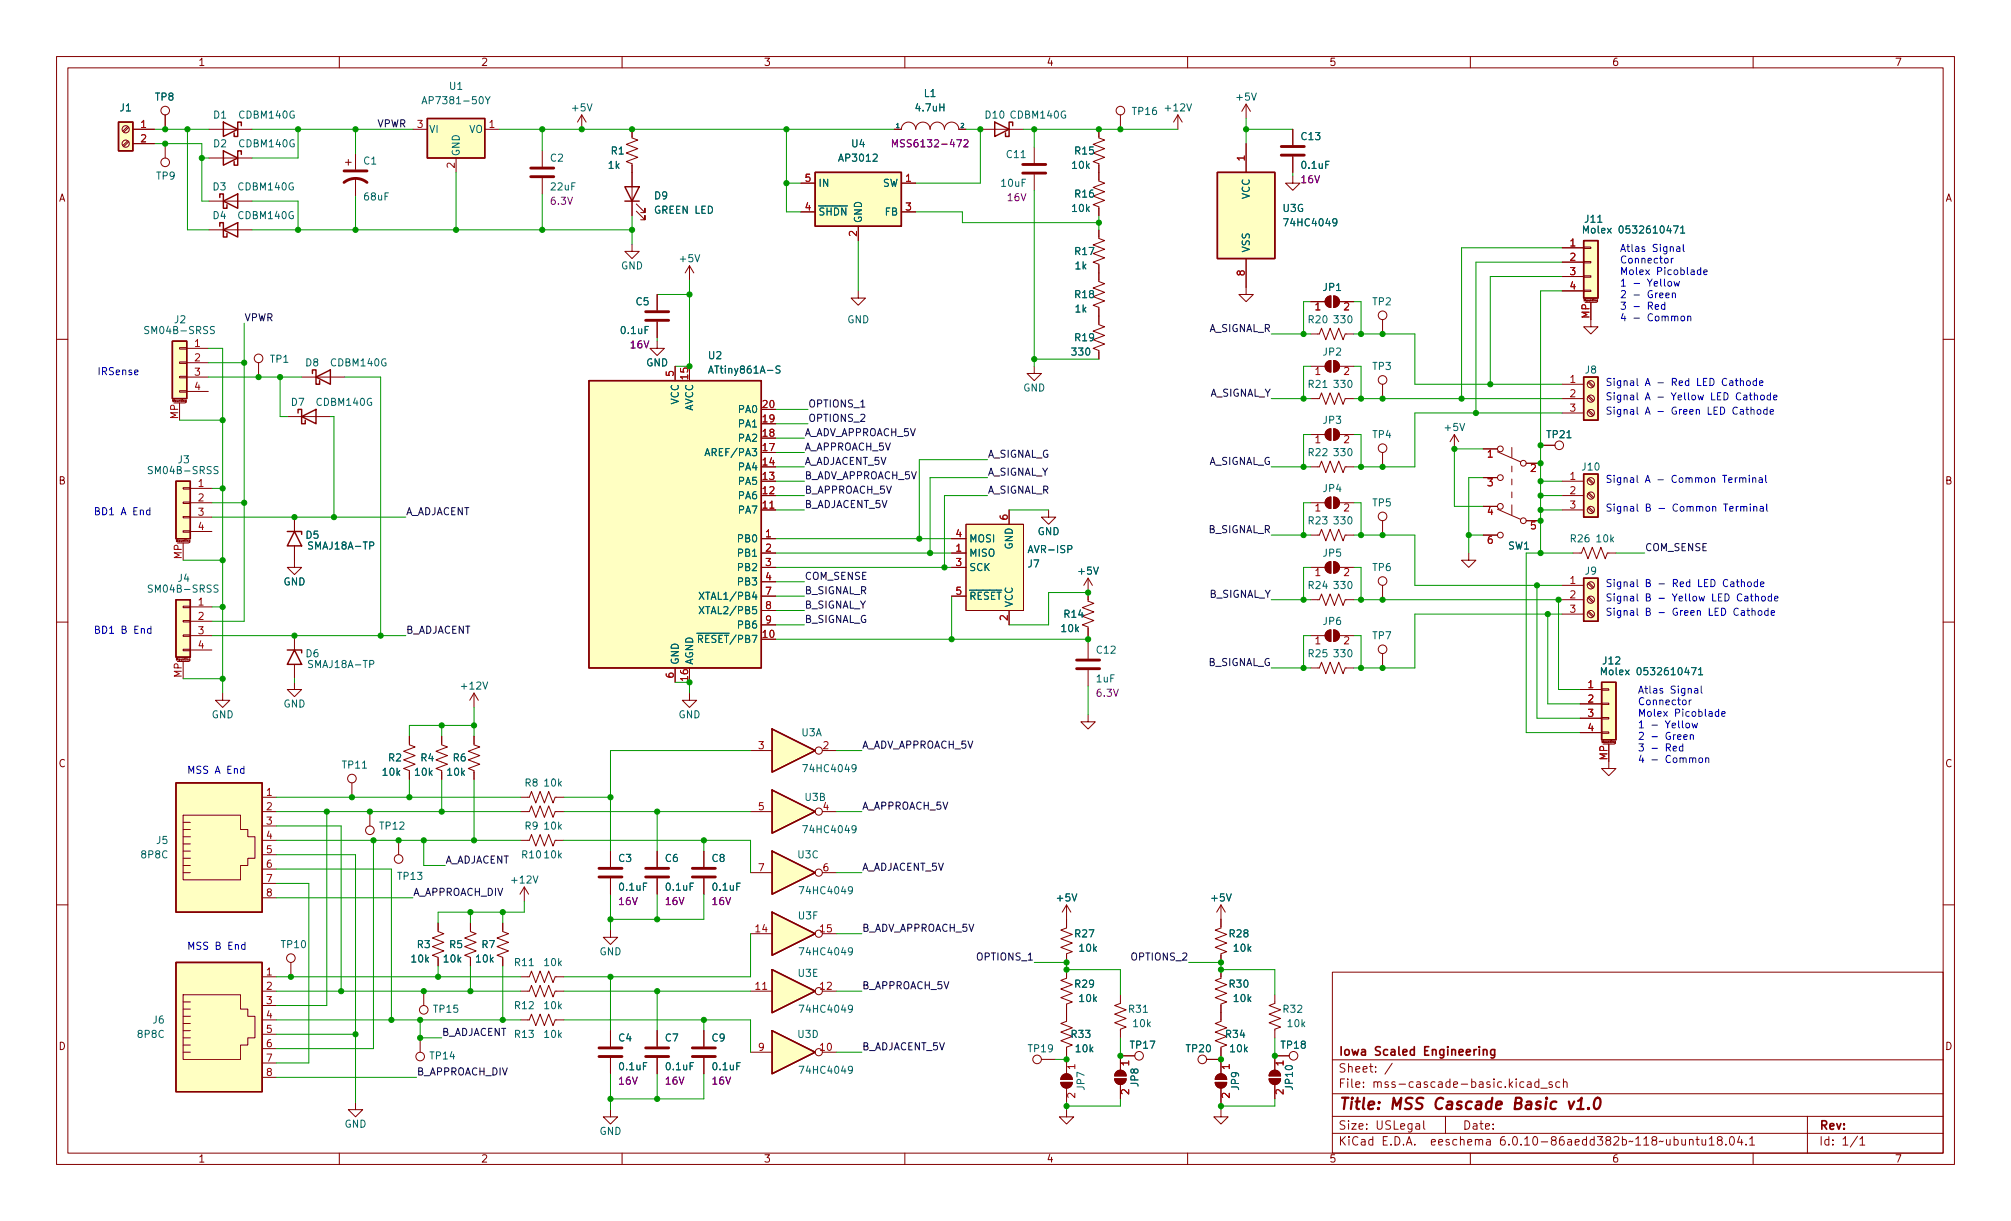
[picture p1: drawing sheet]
<svg xmlns="http://www.w3.org/2000/svg" width="356mm" height="216mm" viewBox="0 0 356 216" stroke-linecap="round" stroke-linejoin="round" font-family="sans-serif">
<defs><g id="words">
<text font-size="2.8" fill="#840000" x="236.6" y="196.2">Title: MSS Cascade Basic v1.0</text>
<g font-size="2.1" fill="#840000">
<text x="236.6" y="189.7">Sheet: /</text>
<text x="236.6" y="186.7">Iowa Scaled Engineering</text>
<text x="236.6" y="192.4">File: mss-cascade-basic.kicad_sch</text>
<text x="236.6" y="202.5">KiCad E.D.A. eeschema 6.0.10-86aedd382b~118~ubuntu18.04.1</text>
<text x="236.6" y="199.7">Size: USLegal</text>
<text x="258.6" y="199.7">Date:</text>
<text x="321.6" y="199.7">Rev:</text>
<text x="321.6" y="202.5">Id: 1/1</text>
</g>
<g font-size="1.8" fill="#840000">
<text x="35" y="11.6">1</text>
<text x="85" y="11.6">2</text>
<text x="135" y="11.6">3</text>
<text x="185" y="11.6">4</text>
<text x="235" y="11.6">5</text>
<text x="285" y="11.6">6</text>
<text x="335" y="11.6">7</text>
<text x="10.3" y="35.6">A</text>
<text x="343.9" y="35.6">A</text>
<text x="10.3" y="85.7">B</text>
<text x="343.9" y="85.7">B</text>
<text x="10.3" y="135.6">C</text>
<text x="343.9" y="135.6">C</text>
<text x="10.3" y="185.7">D</text>
<text x="343.9" y="185.7">D</text>
<text x="35" y="205.6">1</text>
<text x="85" y="205.6">2</text>
<text x="135" y="205.6">3</text>
<text x="185" y="205.6">4</text>
<text x="235" y="205.6">5</text>
<text x="285" y="205.6">6</text>
<text x="335" y="205.6">7</text>
</g>
<g font-size="1.8" fill="#006464">
<text x="27.5" y="17.8">TP8</text>
<text x="79.5" y="15.9">U1</text>
<text x="163.4" y="17.1">L1</text>
<text x="218.7" y="17.8">+5V</text>
<text x="21.2" y="19.7">J1</text>
<text x="37.8" y="21">D1</text>
<text x="42.4" y="21">CDBM140G</text>
<text x="75.6" y="18.4">AP7381-50Y</text>
<text x="75.8" y="23.5">VI</text>
<text x="82.9" y="23.5">VO</text>
<text x="101.3" y="19.7">+5V</text>
<text x="162.1" y="19.7">4.7uH</text>
<text x="174.3" y="21">D10</text>
<text x="178.8" y="21">CDBM140G</text>
<text x="200.3" y="20.3">TP16</text>
<text x="206.2" y="19.7">+12V</text>
<text x="37.8" y="26">D2</text>
<text x="42.4" y="26">CDBM140G</text>
<text x="64.3" y="29.1">C1</text>
<text x="81.3" y="27.7" transform="rotate(-90 81.3 27.7)">GND</text>
<text x="97.3" y="28.6">C2</text>
<text x="107.6" y="29.8">1k</text>
<text x="108.1" y="27.3">R1</text>
<text x="148.6" y="28.6">AP3012</text>
<text x="150.6" y="26">U4</text>
<text x="178.1" y="27.9">C11</text>
<text x="189.7" y="29.8">10k</text>
<text x="190.1" y="27.3">R15</text>
<text x="230.2" y="24.8">C13</text>
<text x="230.3" y="29.8">0.1uF</text>
<text x="27.7" y="31.8">TP9</text>
<text x="37.7" y="33.7">D3</text>
<text x="42.2" y="33.7">CDBM140G</text>
<text x="64.5" y="35.4">68uF</text>
<text x="97.5" y="33.7">22uF</text>
<text x="115.8" y="35.2">D9</text>
<text x="144.7" y="33">IN</text>
<text x="156" y="33">SW</text>
<text x="177.1" y="33">10uF</text>
<text x="190.1" y="34.9">R16</text>
<text x="221" y="35.2" transform="rotate(-90 221 35.2)">VCC</text>
<text x="37.7" y="38.7">D4</text>
<text x="42.2" y="38.7">CDBM140G</text>
<text x="115.8" y="37.8">GREEN LED</text>
<text x="144.7" y="38.1">~{SHDN}</text>
<text x="152.4" y="39.5" transform="rotate(-90 152.4 39.5)">GND</text>
<text x="156.5" y="38.1">FB</text>
<text x="189.7" y="37.5">10k</text>
<text x="226.9" y="37.5">U3G</text>
<text x="227.5" y="40">74HC4049</text>
<text x="280.3" y="39.4">J11</text>
<text x="281.3" y="41.3">Molex 0532610471</text>
<text x="109.8" y="47.6">GND</text>
<text x="120.3" y="46.4">+5V</text>
<text x="190.1" y="45.1">R17</text>
<text x="190.2" y="47.6">1k</text>
<text x="221" y="44.7" transform="rotate(-90 221 44.7)">VSS</text>
<text x="112.5" y="54">C5</text>
<text x="190.1" y="52.7">R18</text>
<text x="234" y="51.4">JP1</text>
<text x="242.8" y="54">TP2</text>
<text x="26.1" y="59.1">SM04B-SRSS</text>
<text x="30.9" y="57.2">J2</text>
<text x="109.9" y="59.1">0.1uF</text>
<text x="149.8" y="57.2">GND</text>
<text x="190.2" y="55.2">1k</text>
<text x="231.4" y="57.2">R20</text>
<text x="236" y="57.2">330</text>
<text x="47.8" y="64.1">TP1</text>
<text x="54.1" y="64.8">D8</text>
<text x="58.6" y="64.8">CDBM140G</text>
<text x="114.2" y="64.8">GND</text>
<text x="125.3" y="63.5">U2</text>
<text x="189.7" y="62.9">330</text>
<text x="190.1" y="60.3">R19</text>
<text x="234" y="62.9">JP2</text>
<text x="242.8" y="65.4">TP3</text>
<text x="51.5" y="71.8">D7</text>
<text x="56.1" y="71.8">CDBM140G</text>
<text x="120" y="71.6" transform="rotate(-90 120 71.6)">VCC</text>
<text x="125.9" y="66">ATtiny861A-S</text>
<text x="180.9" y="69.2">GND</text>
<text x="231.4" y="68.6">R21</text>
<text x="236" y="68.6">330</text>
<text x="280.3" y="66">J8</text>
<text x="122.6" y="72.8" transform="rotate(-90 122.6 72.8)">AVCC</text>
<text x="130.7" y="75.6">PA1</text>
<text x="130.7" y="73">PA0</text>
<text x="234" y="74.9">JP3</text>
<text x="242.8" y="77.5">TP4</text>
<text x="255.6" y="76.2">+5V</text>
<text x="273.6" y="77.5">TP21</text>
<text x="26.7" y="83.8">SM04B-SRSS</text>
<text x="31.5" y="81.9">J3</text>
<text x="125.4" y="80.6">AREF/PA3</text>
<text x="130.7" y="83.2">PA4</text>
<text x="130.7" y="78.1">PA2</text>
<text x="231.4" y="80.6">R22</text>
<text x="236" y="80.6">330</text>
<text x="279.8" y="83.2">J10</text>
<text x="130.7" y="88.3">PA6</text>
<text x="130.7" y="85.7">PA5</text>
<text x="234" y="87">JP4</text>
<text x="242.8" y="89.5">TP5</text>
<text x="54.1" y="95.2">D5</text>
<text x="130.7" y="95.9">PB0</text>
<text x="130.7" y="90.8">PA7</text>
<text x="171.3" y="95.9">MOSI</text>
<text x="183.5" y="94.6">GND</text>
<text x="231.4" y="92.7">R23</text>
<text x="236" y="92.7">330</text>
<text x="277.8" y="95.9">R26</text>
<text x="282.4" y="95.9">10k</text>
<text x="54.8" y="97.2">SMAJ18A-TP</text>
<text x="130.7" y="98.4">PB1</text>
<text x="130.7" y="101">PB2</text>
<text x="171.3" y="98.4">MISO</text>
<text x="171.3" y="101">SCK</text>
<text x="179.1" y="97.1" transform="rotate(-90 179.1 97.1)">GND</text>
<text x="181.8" y="100.3">J7</text>
<text x="182.2" y="97.8">AVR-ISP</text>
<text x="190.8" y="101.6">+5V</text>
<text x="234" y="98.4">JP5</text>
<text x="242.8" y="101">TP6</text>
<text x="266.7" y="97.2">SW1</text>
<text x="280.3" y="101.6">J9</text>
<text x="26.7" y="104.8">SM04B-SRSS</text>
<text x="31.5" y="102.9">J4</text>
<text x="50.1" y="103.5">GND</text>
<text x="124.6" y="106">XTAL1/PB4</text>
<text x="130.7" y="103.5">PB3</text>
<text x="171.3" y="106">~{RESET}</text>
<text x="179.1" y="107.4" transform="rotate(-90 179.1 107.4)">VCC</text>
<text x="231.4" y="104.1">R24</text>
<text x="236" y="104.1">330</text>
<text x="122.9" y="113.7">~{RESET}/PB7</text>
<text x="124.6" y="108.6">XTAL2/PB5</text>
<text x="130.7" y="111.1">PB6</text>
<text x="187.8" y="111.8">10k</text>
<text x="188.2" y="109.2">R14</text>
<text x="234" y="110.5">JP6</text>
<text x="242.8" y="113">TP7</text>
<text x="54.1" y="116.2">D6</text>
<text x="54.8" y="118.1">SMAJ18A-TP</text>
<text x="120" y="117.6" transform="rotate(-90 120 117.6)">GND</text>
<text x="122.6" y="117.6" transform="rotate(-90 122.6 117.6)">AGND</text>
<text x="194" y="115.6">C12</text>
<text x="231.4" y="116.2">R25</text>
<text x="236" y="116.2">330</text>
<text x="283.5" y="117.5">J12</text>
<text x="284.4" y="119.4">Molex 0532610471</text>
<text x="50.1" y="125.1">GND</text>
<text x="81.7" y="121.9">+12V</text>
<text x="193.9" y="120.6">1uF</text>
<text x="37.4" y="127">GND</text>
<text x="120" y="127">GND</text>
<text x="141.7" y="130.2">U3A</text>
<text x="60.6" y="135.9">TP11</text>
<text x="67.7" y="137.2">10k</text>
<text x="68.7" y="134.6">R2</text>
<text x="73.5" y="137.2">10k</text>
<text x="74.4" y="134.6">R4</text>
<text x="79.2" y="137.2">10k</text>
<text x="80.1" y="134.6">R6</text>
<text x="142.5" y="136.5">74HC4049</text>
<text x="92.8" y="139.1">R8</text>
<text x="96.3" y="139.1">10k</text>
<text x="142.4" y="141.6">U3B</text>
<text x="27.7" y="149.2">J5</text>
<text x="67.2" y="146.7">TP12</text>
<text x="92.8" y="146.7">R9</text>
<text x="96.3" y="146.7">10k</text>
<text x="142.5" y="147.3">74HC4049</text>
<text x="25.1" y="151.8">8P8C</text>
<text x="70.4" y="155.6">TP13</text>
<text x="92.4" y="151.8">R10</text>
<text x="96.3" y="151.8">10k</text>
<text x="109.4" y="152.4">C3</text>
<text x="117.7" y="152.4">C6</text>
<text x="125.9" y="152.4">C8</text>
<text x="141.1" y="151.8">U3C</text>
<text x="90.6" y="156.2">+12V</text>
<text x="109.6" y="157.5">0.1uF</text>
<text x="117.9" y="157.5">0.1uF</text>
<text x="126.1" y="157.5">0.1uF</text>
<text x="141.8" y="158.1">74HC4049</text>
<text x="187" y="159.4">+5V</text>
<text x="214.3" y="159.4">+5V</text>
<text x="49.8" y="167.6">TP10</text>
<text x="73.8" y="167.6">R3</text>
<text x="79.5" y="167.6">R5</text>
<text x="85.2" y="167.6">R7</text>
<text x="141.2" y="162.6">U3F</text>
<text x="190.1" y="165.7">R27</text>
<text x="217.5" y="165.7">R28</text>
<text x="72.8" y="170.2">10k</text>
<text x="78.5" y="170.2">10k</text>
<text x="84.2" y="170.2">10k</text>
<text x="91.1" y="170.8">R11</text>
<text x="96.3" y="170.8">10k</text>
<text x="106" y="168.9">GND</text>
<text x="141.2" y="172.7">U3E</text>
<text x="141.8" y="168.9">74HC4049</text>
<text x="190.9" y="168.3">10k</text>
<text x="218.2" y="168.3">10k</text>
<text x="76.8" y="179.1">TP15</text>
<text x="91.1" y="178.4">R12</text>
<text x="96.3" y="178.4">10k</text>
<text x="141.8" y="179.1">74HC4049</text>
<text x="190.1" y="174.6">R29</text>
<text x="190.9" y="177.2">10k</text>
<text x="199.7" y="179.1">R31</text>
<text x="217.5" y="174.6">R30</text>
<text x="218.2" y="177.2">10k</text>
<text x="227" y="179.1">R32</text>
<text x="24.4" y="183.5">8P8C</text>
<text x="27.1" y="181">J6</text>
<text x="91.1" y="183.5">R13</text>
<text x="96.3" y="183.5">10k</text>
<text x="109.4" y="184.1">C4</text>
<text x="117.7" y="184.1">C7</text>
<text x="125.9" y="184.1">C9</text>
<text x="141.1" y="183.5">U3D</text>
<text x="189.5" y="183.5">R33</text>
<text x="199.9" y="185.4">TP17</text>
<text x="200.5" y="181.6">10k</text>
<text x="216.8" y="183.5">R34</text>
<text x="226.6" y="185.4">TP18</text>
<text x="227.8" y="181.6">10k</text>
<text x="76.1" y="187.3">TP14</text>
<text x="109.6" y="189.2">0.1uF</text>
<text x="117.9" y="189.2">0.1uF</text>
<text x="126.1" y="189.2">0.1uF</text>
<text x="141.8" y="189.9">74HC4049</text>
<text x="181.9" y="186.1">TP19</text>
<text x="190.3" y="186.1">10k</text>
<text x="209.8" y="186.1">TP20</text>
<text x="217.6" y="186.1">10k</text>
<text x="191.8" y="192.7" transform="rotate(-90 191.8 192.7)">JP7</text>
<text x="201.3" y="192.1" transform="rotate(-90 201.3 192.1)">JP8</text>
<text x="219.1" y="192.7" transform="rotate(-90 219.1 192.7)">JP9</text>
<text x="228.6" y="192.6" transform="rotate(-90 228.6 192.6)">JP10</text>
<text x="60.9" y="199.4">GND</text>
<text x="106" y="200.7">GND</text>
</g>
<g font-size="1.8" fill="#a90000">
<text x="24.9" y="22.6">1</text>
<text x="73.8" y="22.6">3</text>
<text x="86.5" y="22.6">1</text>
<text x="24.9" y="25.1">2</text>
<text x="80.4" y="29.7" transform="rotate(-90 80.4 29.7)">2</text>
<text x="220.1" y="28.4" transform="rotate(-90 220.1 28.4)">1</text>
<text x="142.4" y="32.1">5</text>
<text x="160.2" y="32.1">1</text>
<text x="142.4" y="37.2">4</text>
<text x="151.5" y="41.8" transform="rotate(-90 151.5 41.8)">2</text>
<text x="160.2" y="37.2">3</text>
<text x="277.6" y="43.6">1</text>
<text x="277.6" y="46.1">2</text>
<text x="220.1" y="48.8" transform="rotate(-90 220.1 48.8)">8</text>
<text x="277.6" y="48.6">3</text>
<text x="277.6" y="51.2">4</text>
<text x="232.6" y="54.9">1</text>
<text x="237.6" y="54.9">2</text>
<text x="281.1" y="56.3" transform="rotate(-90 281.1 56.3)">MP</text>
<text x="34.4" y="61.3">1</text>
<text x="34.4" y="63.9">2</text>
<text x="34.4" y="66.4">3</text>
<text x="34.4" y="69">4</text>
<text x="119.1" y="66.5" transform="rotate(-90 119.1 66.5)">5</text>
<text x="121.7" y="67" transform="rotate(-90 121.7 67)">15</text>
<text x="232.6" y="66.3">1</text>
<text x="237.6" y="66.3">2</text>
<text x="277.6" y="67.7">1</text>
<text x="277.6" y="70.2">2</text>
<text x="31.5" y="74.1" transform="rotate(-90 31.5 74.1)">MP</text>
<text x="134.9" y="77.2">18</text>
<text x="134.9" y="74.7">19</text>
<text x="134.9" y="72.1">20</text>
<text x="277.6" y="72.8">3</text>
<text x="134.9" y="82.3">14</text>
<text x="134.9" y="79.8">17</text>
<text x="232.6" y="78.4">1</text>
<text x="237.6" y="78.4">2</text>
<text x="263" y="80.9">1</text>
<text x="270.7" y="83.4">2</text>
<text x="35.1" y="86.1">1</text>
<text x="35.1" y="88.6">2</text>
<text x="134.9" y="89.9">11</text>
<text x="134.9" y="87.4">12</text>
<text x="134.9" y="84.8">13</text>
<text x="263" y="86">3</text>
<text x="277.6" y="84.8">1</text>
<text x="277.6" y="87.4">2</text>
<text x="277.6" y="89.9">3</text>
<text x="35.1" y="91.2">3</text>
<text x="35.1" y="93.7">4</text>
<text x="135.4" y="95">1</text>
<text x="169.1" y="95">4</text>
<text x="178.2" y="91.9" transform="rotate(-90 178.2 91.9)">6</text>
<text x="232.6" y="90.4">1</text>
<text x="237.6" y="90.4">2</text>
<text x="263" y="91.1">4</text>
<text x="270.7" y="93.6">5</text>
<text x="32.1" y="98.9" transform="rotate(-90 32.1 98.9)">MP</text>
<text x="135.4" y="97.5">2</text>
<text x="135.4" y="100.1">3</text>
<text x="169.1" y="97.5">1</text>
<text x="169.1" y="100.1">3</text>
<text x="232.6" y="101.9">1</text>
<text x="237.6" y="101.9">2</text>
<text x="263" y="96.1">6</text>
<text x="35.1" y="107.1">1</text>
<text x="135.4" y="102.6">4</text>
<text x="135.4" y="105.2">7</text>
<text x="135.4" y="107.7">8</text>
<text x="169.1" y="105.2">5</text>
<text x="277.6" y="103.3">1</text>
<text x="277.6" y="105.8">2</text>
<text x="35.1" y="109.6">2</text>
<text x="35.1" y="112.1">3</text>
<text x="134.9" y="112.8">10</text>
<text x="135.4" y="110.2">9</text>
<text x="178.2" y="109.7" transform="rotate(-90 178.2 109.7)">2</text>
<text x="232.6" y="113.9">1</text>
<text x="237.6" y="113.9">2</text>
<text x="277.6" y="108.3">3</text>
<text x="32.1" y="119.8" transform="rotate(-90 32.1 119.8)">MP</text>
<text x="35.1" y="114.7">4</text>
<text x="119.1" y="119.9" transform="rotate(-90 119.1 119.9)">6</text>
<text x="121.7" y="120.4" transform="rotate(-90 121.7 120.4)">16</text>
<text x="280.8" y="121.7">1</text>
<text x="280.8" y="124.2">2</text>
<text x="280.8" y="126.7">3</text>
<text x="280.8" y="129.3">4</text>
<text x="134.1" y="132.5">3</text>
<text x="145.6" y="132.5">2</text>
<text x="284.2" y="134.4" transform="rotate(-90 284.2 134.4)">MP</text>
<text x="47.1" y="140.7">1</text>
<text x="47.1" y="143.3">2</text>
<text x="134.1" y="143.3">5</text>
<text x="145.6" y="143.3">4</text>
<text x="47.1" y="145.8">3</text>
<text x="47.1" y="148.3">4</text>
<text x="47.1" y="150.9">5</text>
<text x="47.1" y="153.4">6</text>
<text x="47.1" y="156">7</text>
<text x="134.1" y="154.1">7</text>
<text x="145.6" y="154.1">6</text>
<text x="47.1" y="158.5">8</text>
<text x="133.6" y="164.8">14</text>
<text x="145.1" y="164.8">15</text>
<text x="47.1" y="172.5">1</text>
<text x="47.1" y="175">2</text>
<text x="47.1" y="177.5">3</text>
<text x="133.6" y="175">11</text>
<text x="145.1" y="175">12</text>
<text x="47.1" y="180.1">4</text>
<text x="47.1" y="182.6">5</text>
<text x="47.1" y="185.2">6</text>
<text x="134.1" y="185.8">9</text>
<text x="145.1" y="185.8">10</text>
<text x="47.1" y="187.7">7</text>
<text x="47.1" y="190.2">8</text>
<text x="190.1" y="189.1" transform="rotate(-90 190.1 189.1)">1</text>
<text x="199.6" y="188.5" transform="rotate(-90 199.6 188.5)">1</text>
<text x="217.4" y="189.1" transform="rotate(-90 217.4 189.1)">1</text>
<text x="226.9" y="188.5" transform="rotate(-90 226.9 188.5)">1</text>
<text x="190.1" y="194.2" transform="rotate(-90 190.1 194.2)">2</text>
<text x="199.6" y="193.5" transform="rotate(-90 199.6 193.5)">2</text>
<text x="217.4" y="194.2" transform="rotate(-90 217.4 194.2)">2</text>
<text x="226.9" y="193.5" transform="rotate(-90 226.9 193.5)">2</text>
</g>
<g font-size="1.8" fill="#0f0f0f">
<text x="66.7" y="22.5">VPWR</text>
<text x="43.2" y="56.8">VPWR</text>
<text x="213.6" y="58.7">A_SIGNAL_R</text>
<text x="213.7" y="70.1">A_SIGNAL_Y</text>
<text x="142.2" y="77.1">A_ADV_APPROACH_5V</text>
<text x="142.9" y="74.6">OPTIONS_2</text>
<text x="142.9" y="72">OPTIONS_1</text>
<text x="142.2" y="82.2">A_ADJACENT_5V</text>
<text x="142.2" y="79.7">A_APPROACH_5V</text>
<text x="174.6" y="80.9">A_SIGNAL_G</text>
<text x="213.5" y="82.2">A_SIGNAL_G</text>
<text x="142.2" y="89.8">B_ADJACENT_5V</text>
<text x="142.2" y="84.7">B_ADV_APPROACH_5V</text>
<text x="142.2" y="87.3">B_APPROACH_5V</text>
<text x="174.6" y="87.3">A_SIGNAL_R</text>
<text x="174.6" y="84.1">A_SIGNAL_Y</text>
<text x="71.8" y="91.1">A_ADJACENT</text>
<text x="213.6" y="94.3">B_SIGNAL_R</text>
<text x="290.8" y="97.4">COM_SENSE</text>
<text x="142.2" y="102.5">COM_SENSE</text>
<text x="142.2" y="105.1">B_SIGNAL_R</text>
<text x="142.2" y="107.6">B_SIGNAL_Y</text>
<text x="213.7" y="105.7">B_SIGNAL_Y</text>
<text x="71.8" y="112">B_ADJACENT</text>
<text x="142.2" y="110.1">B_SIGNAL_G</text>
<text x="213.5" y="117.8">B_SIGNAL_G</text>
<text x="152.4" y="132.4">A_ADV_APPROACH_5V</text>
<text x="152.4" y="143.2">A_APPROACH_5V</text>
<text x="78.7" y="152.7">A_ADJACENT</text>
<text x="152.4" y="154">A_ADJACENT_5V</text>
<text x="73" y="158.4">A_APPROACH_DIV</text>
<text x="152.4" y="164.8">B_ADV_APPROACH_5V</text>
<text x="173" y="169.8">OPTIONS_1</text>
<text x="200.3" y="169.8">OPTIONS_2</text>
<text x="152.4" y="174.9">B_APPROACH_5V</text>
<text x="78.1" y="183.2">B_ADJACENT</text>
<text x="152.4" y="185.7">B_ADJACENT_5V</text>
<text x="73.7" y="190.2">B_APPROACH_DIV</text>
</g>
<g font-size="1.8" fill="#840084">
<text x="158.8" y="26">MSS6132-472</text>
<text x="178.2" y="35.6">16V</text>
<text x="230.1" y="32.4">16V</text>
<text x="97.5" y="36.2">6.3V</text>
<text x="111.5" y="61.6">16V</text>
<text x="194" y="123.2">6.3V</text>
<text x="109.5" y="160">16V</text>
<text x="117.7" y="160">16V</text>
<text x="126" y="160">16V</text>
<text x="109.5" y="191.8">16V</text>
<text x="117.7" y="191.8">16V</text>
<text x="126" y="191.8">16V</text>
</g>
<g font-size="1.8" fill="#0000c2">
<text x="286.4" y="44.5">Atlas Signal</text>
<text x="286.4" y="46.6">Connector</text>
<text x="286.4" y="48.6">Molex Picoblade</text>
<text x="286.4" y="50.7">1 - Yellow</text>
<text x="286.4" y="52.7">2 - Green</text>
<text x="286.4" y="54.8">3 - Red</text>
<text x="286.4" y="56.8">4 - Common</text>
<text x="17.1" y="66.3">IRSense</text>
<text x="283.8" y="68.2">Signal A - Red LED Cathode</text>
<text x="283.8" y="70.8">Signal A - Yellow LED Cathode</text>
<text x="283.8" y="73.3">Signal A - Green LED Cathode</text>
<text x="283.8" y="85.4">Signal A - Common Terminal</text>
<text x="16.5" y="91.1">BD1 A End</text>
<text x="283.8" y="90.5">Signal B - Common Terminal</text>
<text x="283.8" y="103.8">Signal B - Red LED Cathode</text>
<text x="283.8" y="106.3">Signal B - Yellow LED Cathode</text>
<text x="16.5" y="112">BD1 B End</text>
<text x="283.8" y="108.9">Signal B - Green LED Cathode</text>
<text x="289.6" y="122.6">Atlas Signal</text>
<text x="289.6" y="124.7">Connector</text>
<text x="289.6" y="126.7">Molex Picoblade</text>
<text x="289.6" y="128.8">1 - Yellow</text>
<text x="289.6" y="130.8">2 - Green</text>
<text x="33" y="136.8">MSS A End</text>
<text x="289.6" y="132.9">3 - Red</text>
<text x="289.6" y="134.9">4 - Common</text>
<text x="33" y="167.9">MSS B End</text>
</g>
<g font-size="1.1" fill="#006464">
<text x="158.5" y="22.6">1</text>
<text x="169.9" y="22.6">2</text>
</g>
<g font-size=".5" fill="#840000">
<text x="280.1" y="53.3">Mounting</text>
<text x="30.6" y="71.1">Mounting</text>
<text x="31.2" y="95.8">Mounting</text>
<text x="31.2" y="116.8">Mounting</text>
<text x="283.3" y="131.4">Mounting</text>
</g>
</g></defs>
<g fill="none" stroke="#840000" stroke-width=".18">
<path d="M10 10h335.6v195.9h-335.6zM12 12h331.6v191.9h-331.6zM60 10v2M110 10v2M160 10v2M210 10v2M220.3 18.4v2.6M220.3 18.4l-.7 1.3M220.3 18.4l.8 1.3M260 10v2M310 10v2M22.6 24.9l-.9 .8"/>
<path d="M22.6 22.4l-.9 .8M22.8 25.1l-.9 .8M22.8 22.5l-.9 .9M23.5 22.9h3.8M23.5 25.4h3.8M29.2 20.3v2.6M29.2 25.4v2.5M37 27.9h7.6M37 22.9h7.6M37 35.6h7.6M61.1 28.7h1M61.6 28.2v1"/>
<path d="M62.9 27.2v2.8M62.9 31.5v3.3M73 22.9h2.6M80.6 27.9v2.6M85.7 22.9h2.6M95.9 26.7v2.8M95.9 31.5v2.8M102.9 20.3l-.8 1.3M102.9 20.3v2.6M102.9 20.3l.7 1.3M111.8 22.9v1.5l1 .4-2.1 .7 2.1 .8-2.1 .8 2.1 .7-2.1 .8 1.1 .4v9.1M112.5 37.3l1.5 1.6v-.8v.8h-.7"/>
<path d="M112.5 36.1l1.5 1.5v-.8v.8h-.7M141.6 32.4h2.5M141.6 37.5h2.5M158.1 22.9h1.3a1.27 1.27 0 0 1 1.3-1.3 1.27 1.27 0 0 1 1.2 1.3 1.27 1.27 0 0 1 1.3-1.3 1.27 1.27 0 0 1 1.3 1.3 1.27 1.27 0 0 1 1.2-1.3 1.27 1.27 0 0 1 1.3 1.3 1.27 1.27 0 0 1 1.3-1.3 1.27 1.27 0 0 1 1.2 1.3h1.3M159.4 32.4h2.5M159.4 37.5h2.5M173.4 22.9h7.6M182.9 26v2.8M182.9 30.9v2.8M194.3 22.9v1.5l1 .4-2 .7 2 .8-2 .8 2 .7-2 .8 1 .4v3l1 .4-2 .7 2 .8-2 .8 2 .7-2 .8 1 .4v1.5M198.1 20.3v2.6M208.3 20.3l.7 1.3"/>
<path d="M208.3 20.3v2.6M208.3 20.3l-.8 1.3M220.3 25.4v5.1M228.6 31.1v1.3h1.3l-1.3 1.3-1.3-1.3h1.3M228.6 22.9v2.8M228.6 27.7v2.8M10 60h2M37 40.6h7.6M111.8 43.2v1.3h1.2l-1.2 1.2-1.3-1.2h1.3M116.2 52.1v2.8M116.2 56.9v2.8M121.9 47l-.7 1.3"/>
<path d="M121.9 47v2.5M121.9 47l.8 1.3M151.8 51.4v1.3h1.2l-1.2 1.3-1.3-1.3h1.3M151.8 40v2.5M194.3 40.6v1.6l1 .3-2 .8 2 .8-2 .7 2 .8-2 .8 1 .3v3.1l1 .4-2 .7 2 .8-2 .8 2 .7-2 .8 1 .4v3l1 .4-2 .7 2 .8-2 .8 2 .7-2 .8 1 .4v1.5M220.3 45.7v6.4h1.3l-1.3 1.2-1.2-1.2h1.2M231.8 59.1h1.5l.4-1.1 .7 2.1 .8-2.1 .8 2.1 .7-2.1 .8 2.1 .4-1h1.5M231.8 53.3h2.5M234.6 52.6l.7-.3v2.1a1.02 1.02 0 0 1-.9-.7 1.02 1.02 0 0 1 .2-1.1zM235.8 52.3a1.02 1.02 0 0 1 1.1 1 1.02 1.02 0 0 1-1.1 1.1zM236.9 53.3h2.5M244.5 56.5v2.6"/>
<path d="M276.2 43.8h3.8M276.2 46.4h3.8M276.2 48.9h3.8M276.2 51.4h3.8M280 51.3h1.3v.3h-1.3zM280 48.8h1.3v.2h-1.3zM280 46.2h1.3v.3h-1.3zM280 43.7h1.3v.2h-1.3zM280.3 53.5h2M281.3 53.5v4.3h1.3l-1.3 1.3-1.3-1.3h1.3M282.5 53.2h-.2v-.2h.2v.3l-.2 .1M343.6 60h2"/>
<path d="M30.7 71.2h2.1M31.7 69.1h1.3v.2h-1.3zM31.7 66.5h1.3v.3h-1.3zM31.7 64h1.3v.3h-1.3zM31.7 61.5h1.3v.2h-1.3zM31.7 71.2v3.1M32.9 70.8v.3h-.1M32.9 70.8l-.1 .1v.1h.1M33 66.7h3.8M33 61.6h3.8M33 64.1h3.8M33 69.2h3.8"/>
<path d="M45.7 64.1v2.6M50.8 73.7h7.6M53.3 66.7h7.7M116.2 60.3v1.3h1.3l-1.3 1.3-1.3-1.3h1.3M119.4 64.8v2.5M182.9 64.8v1.2h-1.3l1.3 1.3 1.2-1.3h-1.2M231.8 70.5h1.5l.4-1 .7 2 .8-2 .8 2 .7-2 .8 2 .4-1h1.5M231.8 64.8h2.5M231.8 76.8h2.5M234.6 64.1l.7-.3v2a1.02 1.02 0 0 1-.9-.6 1.02 1.02 0 0 1 .2-1.1zM234.6 76.1l.7-.3v2.1a1.02 1.02 0 0 1-.9-.7 1.02 1.02 0 0 1 .2-1.1zM235.8 63.8a1.02 1.02 0 0 1 1.1 1 1.02 1.02 0 0 1-1.1 1z"/>
<path d="M235.8 75.8a1.02 1.02 0 0 1 1.1 1 1.02 1.02 0 0 1-1.1 1.1zM236.9 64.8h2.5M236.9 76.8h2.5M244.5 67.9v2.6M257.2 76.8l-.8 1.3M257.2 76.8v2.6M257.2 76.8l.7 1.3M262.3 79.4h2.5M264.8 79.9l4.1 1.8M267.3 79.1v1.8M272.4 78.7h2.6M276.2 67.9h3.8"/>
<path d="M276.2 70.5h3.8M276.2 73h3.8M280.8 72.7l.8 .8M280.8 70.2l.8 .8M280.8 67.6l.8 .9M280.9 72.5l.9 .9M280.9 70l.9 .8M280.9 67.4l.9 .9M31.4 96h2M32.4 93.9h1.3v.2h-1.3zM32.4 91.3h1.3v.3h-1.3zM32.4 88.8h1.3v.2h-1.3z"/>
<path d="M32.4 86.2h1.3v.3h-1.3zM32.4 96v3.1M33.6 95.5v.4h-.2M33.6 95.6h-.2v.2h.2M33.7 88.9h3.8M33.7 86.4h3.8M33.7 91.4h3.8M33.7 94h3.8M52.1 96.5v3.8h1.2l-1.2 1.3-1.3-1.3h1.3M52.1 91.4v2.6M134.6 97.8h2.6M134.6 95.3h2.6"/>
<path d="M134.6 90.2h2.6M168.3 97.8h2.5M168.3 95.3h2.5M170.8 92.7h10.2v15.3h-10.2zM178.4 90.2v2.5M185.4 90.2v1.2h1.3l-1.3 1.3-1.3-1.3h1.3M231.8 82.6h1.5l.4-1.1 .7 2.1 .8-2.1 .8 2.1 .7-2.1 .8 2.1 .4-1h1.5M231.8 94.6h1.5l.4-1 .7 2 .8-2 .8 2 .7-2 .8 2 .4-1h1.5M231.8 88.9h2.5M234.6 99.6l.7-.3v2a1.02 1.02 0 0 1-.9-.6 1.02 1.02 0 0 1 .2-1.1zM234.6 88.2l.7-.3v2a1.02 1.02 0 0 1-.9-.6 1.02 1.02 0 0 1 .2-1.1zM235.8 99.3a1.02 1.02 0 0 1 1.1 1 1.02 1.02 0 0 1-1.1 1z"/>
<path d="M235.8 87.9a1.02 1.02 0 0 1 1.1 1 1.02 1.02 0 0 1-1.1 1zM236.9 88.9h2.5M244.5 80v2.6M244.5 92.1v2.5M259.7 97.8v1.3h1.3l-1.3 1.2-1.3-1.2h1.3M262.3 84.5h2.5M262.3 89.5h2.5M262.3 94.6h2.5M264.8 90l4.1 1.8M267.3 82.4v1M267.3 84.7v1M267.3 87v1"/>
<path d="M267.3 89.3v1.8M269.9 81.9h2.5M269.9 92.1h2.5M276.2 90.2h3.8M276.2 85.1h3.8M276.2 87.6h3.8M278.1 97.8h1.6l.3-1 .8 2 .8-2 .7 2 .8-2 .7 2 .4-1h1.5M280.8 89.8l.8 .9M280.8 87.3l.8 .8M280.8 84.8l.8 .8M280.9 89.7l.9 .8M280.9 87.1l.9 .9"/>
<path d="M280.9 84.6l.9 .8M10 110h2M31.4 117h2M32.4 114.8h1.3v.3h-1.3zM32.4 112.3h1.3v.2h-1.3zM32.4 109.7h1.3v.3h-1.3zM32.4 107.2h1.3v.2h-1.3zM32.4 117v3M33.6 116.5v.3l-.2 .1M33.6 116.5l-.2 .1v.1h.2M33.7 112.4h3.8M33.7 107.3h3.8"/>
<path d="M33.7 109.9h3.8M33.7 114.9h3.8M52.1 112.4v2.5M52.1 117.5v2.5M119.4 118.1v2.6M134.6 100.3h2.6M134.6 105.4h2.6M134.6 102.9h2.6M134.6 108h2.6M134.6 110.5h2.6M168.3 100.3h2.5M168.3 105.4h2.5"/>
<path d="M178.4 108v2.5M192.4 102.2v4.1l1 .4-2 .7 2 .8-2 .8 2 .7-2 .8 1 .4v1.5M192.4 113.7v2.8M192.4 118.5v2.8M192.4 102.2l-.8 1.3M192.4 102.2l.8 1.3M231.8 118.1h1.5l.4-1 .7 2 .8-2 .8 2 .7-2 .8 2 .4-1h1.5M231.8 106h1.5l.4-1 .7 2.1 .8-2.1 .8 2.1 .7-2.1 .8 2.1 .4-1.1h1.5M231.8 112.4h2.5M231.8 100.3h2.5M234.6 111.7l.7-.3v2a1.02 1.02 0 0 1-.9-.6 1.02 1.02 0 0 1 .2-1.1zM235.8 111.4a1.02 1.02 0 0 1 1.1 1 1.02 1.02 0 0 1-1.1 1z"/>
<path d="M236.9 112.4h2.5M236.9 100.3h2.5M244.5 103.5v2.5M244.5 115.6v2.5M276.2 106h3.8M276.2 103.5h3.8M276.2 108.6h3.8M280.8 108.3l.8 .8M280.8 105.7l.8 .9M280.8 103.2l.8 .8M280.9 108.1l.9 .8M280.9 105.5l.9 .9"/>
<path d="M280.9 103l.9 .8M343.6 110h2M39.4 122.6v1.2h1.2l-1.2 1.3-1.3-1.3h1.3M52.1 120.7v1.2h1.2l-1.2 1.3-1.3-1.3h1.3M62.2 138.4v2.6M72.4 130.2v1.5l1 .4-2 .7 2 .8-2 .8 2 .7-2 .8 1 .4v1.5M78.1 130.2v1.5l1 .4-2 .7 2 .8-2 .8 2 .7-2 .8 1 .4v1.5M83.8 130.2v1.5l1 .4-2 .7 2 .8-2 .8 2 .7-2 .8 1 .4v1.5M83.8 122.6v2.5M83.8 122.6l-.7 1.2M83.8 122.6l.8 1.2M121.9 122.6v1.2h1.3l-1.3 1.3-1.3-1.3h1.3"/>
<path d="M132.7 132.7h3.8M145.4 132.7h2.6M192.4 126.4v1.2h1.3l-1.3 1.3-1.3-1.3h1.3M279.4 121.9h3.8M279.4 124.5h3.8M279.4 127h3.8M279.4 129.5h3.8M283.2 129.4h1.3v.3h-1.3zM283.2 126.9h1.3v.2h-1.3zM283.2 124.3h1.3v.3h-1.3zM283.2 121.8h1.3v.2h-1.3zM283.5 131.6h2"/>
<path d="M284.5 131.6v4.3h1.2l-1.2 1.3-1.3-1.3h1.3M285.7 131.3h-.2v-.2h.2v.3l-.2 .1M10 160h2M32.4 145.4h1.3M32.4 146.7h1.3M32.4 148h1.3M32.4 149.2h1.3M32.4 150.5h1.3M32.4 151.8h1.3M32.4 144.1h10.1v2.6h1.3v1.3h1.3v3.8h-1.3v1.2h-1.3v2.6h-10.1zM32.4 154.3h1.3M32.4 153h1.3"/>
<path d="M46.4 143.5h2.5M46.4 141h2.5M46.4 148.6h2.5M46.4 146.1h2.5M46.4 151.1h2.5M46.4 153.7h2.5M46.4 156.2h2.5M46.4 158.8h2.5M65.4 143.5v2.6M70.5 148.6v2.5M92.1 143.5h1.5l.4-1 .7 2 .8-2 .8 2 .7-2 .8 2 .4-1h1.5M92.1 141h1.5l.4-1 .7 2 .8-2 .8 2 .7-2 .8 2 .4-1h1.5"/>
<path d="M92.1 148.6h1.5l.4-1 .7 2 .8-2 .8 2 .7-2 .8 2 .4-1h1.5M92.7 156.8l-.8 1.3M92.7 156.8v2.6M92.7 156.8l.8 1.3M107.9 150.5v2.8M107.9 155.3v2.8M116.2 150.5v2.8M116.2 155.3v2.8M124.5 150.5v2.8M124.5 155.3v2.8M132.7 143.5h3.8M132.7 154.3h3.8"/>
<path d="M145.4 143.5h2.6M145.4 154.3h2.6M343.6 160h2M32.4 177.2h1.3M32.4 178.4h1.3M32.4 179.7h1.3M32.4 175.9h10.1v2.5h1.3v1.3h1.3v3.8h-1.3v1.3h-1.3v2.5h-10.1zM46.4 175.3h2.5M46.4 172.7h2.5M46.4 177.8h2.5M51.4 170.2v2.5M74.9 175.3v2.5"/>
<path d="M77.5 163.2v1.5l1 .4-2 .8 2 .7-2 .8 2 .7-2 .8 1 .4v1.5M83.2 163.2v1.5l1 .4-2 .8 2 .7-2 .8 2 .7-2 .8 1 .4v1.5M88.9 163.2v1.5l1 .4-2 .8 2 .7-2 .8 2 .7-2 .8 1 .4v1.5M92.1 172.7h1.5l.4-1 .7 2 .8-2 .8 2 .7-2 .8 2 .4-1h1.5M92.1 175.3h1.5l.4-1.1 .7 2.1 .8-2.1 .8 2.1 .7-2.1 .8 2.1 .4-1h1.5M107.9 164.5v1.2h1.3l-1.3 1.3-1.2-1.3h1.2M132.7 165.1h3.8M132.7 175.3h3.8M145.4 165.1h2.6M145.4 175.3h2.6M188.6 171.5v1.5l-1 .4 2 .7-2 .8 2 .7-2 .8 2 .8-1 .3v3.1l-1 .4 2 .7-2 .8 2 .8-2 .7 2 .8-1 .4v1.5M188.6 160v4.1l-1 .4 2 .7-2 .8 2 .8-2 .7 2 .8-1 .4v1.5"/>
<path d="M188.6 160l-.8 1.3M188.6 160l.8 1.3M198.1 175.9v1.5l-1 .4 2 .8-2 .7 2 .8-2 .7 2 .8-1 .4v1.5M215.9 160v4.1l-1 .4 2 .7-2 .8 2 .8-2 .7 2 .8-1 .4v1.5M215.9 171.5v1.5l-1 .4 2 .7-2 .8 2 .7-2 .8 2 .8-1 .3v3.1l-1 .4 2 .7-2 .8 2 .8-2 .7 2 .8-1 .4v1.5M215.9 160l-.8 1.3M215.9 160l.8 1.3M225.4 175.9v1.5l-1 .4 2 .8-2 .7 2 .8-2 .7 2 .8-1 .4v1.5M235.6 171.9h108v32h-108zM32.4 181h1.3M32.4 182.2h1.3M32.4 183.5h1.3"/>
<path d="M32.4 186.1h1.3M32.4 184.8h1.3M46.4 180.3h2.5M46.4 182.9h2.5M46.4 185.4h2.5M46.4 188h2.5M46.4 190.5h2.5M62.9 194.9v1.3h1.2l-1.2 1.3-1.3-1.3h1.3M74.3 183.5v2.6M92.1 180.3h1.5l.4-1 .7 2.1 .8-2.1 .8 2.1 .7-2.1 .8 2.1 .4-1.1h1.5M107.9 196.2v1.3h1.3l-1.3 1.3-1.2-1.3h1.2M107.9 182.2v2.8"/>
<path d="M107.9 187.1v2.8M116.2 182.2v2.8M116.2 187.1v2.8M124.5 182.2v2.8M124.5 187.1v2.8M132.7 186.1h3.8M145.4 186.1h2.6M184.1 187.3h2.6M187.6 191.4h2a1.02 1.02 0 0 1-1 1 1.02 1.02 0 0 1-1-1zM187.9 190.2a1.02 1.02 0 0 1 1.1-.3 1.02 1.02 0 0 1 .6 1h-2zM188.6 196.2v1.3h-1.3l1.3 1.3 1.3-1.3h-1.3M188.6 187.3v2.6"/>
<path d="M188.6 192.4v2.5M197.1 190.2a1.02 1.02 0 0 1 1-1 1.02 1.02 0 0 1 1 1M197.1 190.8h2a1.02 1.02 0 0 1-1 1 1.02 1.02 0 0 1-1-1zM197.1 190.2h2M198.1 191.8v2.5M200.7 186.7h-2.6v2.5M213.4 187.3h2.5v2.6M214.9 191.4h2a1.02 1.02 0 0 1-1 1 1.02 1.02 0 0 1-1-1zM215.2 190.2a1.02 1.02 0 0 1 1.1-.3 1.02 1.02 0 0 1 .6 1h-2zM215.9 196.2v1.3h-1.3l1.3 1.3 1.3-1.3h-1.3M215.9 192.4v2.5M224.4 190.2a1.02 1.02 0 0 1 1-1 1.02 1.02 0 0 1 1 1"/>
<path d="M224.4 190.8h2a1.02 1.02 0 0 1-1 1 1.02 1.02 0 0 1-1-1zM224.4 190.2h2M225.4 191.8v2.5M228 186.7h-2.6v2.5M235.6 197.4h108M235.6 193.4h108M235.6 187.4h108M246.2 188l-1.3 1.9M250.4 198.7h.6v1M251 199l-.5 .1a.29 .29 0 0 0-.2 .3 .29 .29 0 0 0 .2 .3l.5-.1M251.7 198.2v1.3l.3 .2M255.6 197.4v3"/>
<path d="M270.1 191.4h.6v.9M270.7 191.6l-.5 .1a.29 .29 0 0 0-.2 .3 .29 .29 0 0 0 .2 .3l.5-.1M272.1 191.4l-.4-.1-.3 .3v.4l.1 .2h.6M272.1 190.8v1.5M272.5 192.4h1.1M274.5 191.4l-.4-.1-.2 .2 .1 .2 .5 .2v.3h-.6M275.8 191.4l-.4-.1-.3 .3v.4l.1 .2h.6M276.5 191.4l.2-.1 .3 .1 .1 .9M276.5 190.8v1.5M319.6 197.4v6.5M60 203.9v2M110 203.9v2"/>
<path d="M160 203.9v2M210 203.9v2M235.6 200.4h108M260 203.9v2M297.4 201.5l.1 .9 .3 .1 .2-.2M298 201.5v1M298.7 201.6l.3-.1h.3l.1 1M298.7 201.5v1M299.9 201.5h.6M300.1 201v1.3l.4 .2M301 201.5v.9l.4 .1 .2-.2M301.6 201.5v1"/>
<path d="M302.2 201.4l.5-.4v1.5M302.2 202.5h.9M304 201.6l-.3-.3v-.2l.3-.1h.4l.1 .3v.2l-.7 .2-.1 .2v.4l.3 .2h.2l.3-.3v-.4l-.3-.2M305.2 202.3v.2M306 201.1l.2-.1a.8 .8 0 0 1 .5 .7 .8 .8 0 0 1-.5 .8l-.2-.2-.2-.4zM307.6 200.9l-.4 1.1h1M308 201.5v1M308.7 202.3v.2M309.4 201.4l.4-.4v1.5M309.4 202.5h.8M310 203.9v2M328.5 200.9l-1.3 1.9"/>
<path d="M328.9 201.4l.4-.4v1.5M328.9 202.5h.8"/>
<circle cx="29.2" cy="19.6" r=".76"/>
<circle cx="198.1" cy="19.6" r=".76"/>
<circle cx="22.2" cy="22.9" r=".63"/>
<circle cx="22.2" cy="25.4" r=".63"/>
<circle cx="29.2" cy="28.7" r=".76"/>
<circle cx="244.5" cy="55.8" r=".76"/>
<circle cx="45.7" cy="63.4" r=".76"/>
<circle cx="244.5" cy="79.2" r=".76"/>
<circle cx="244.5" cy="67.2" r=".76"/>
<circle cx="265.3" cy="79.4" r=".51"/>
<circle cx="275.7" cy="78.7" r=".76"/>
<circle cx="281.3" cy="70.5" r=".63"/>
<circle cx="281.3" cy="67.9" r=".63"/>
<circle cx="281.3" cy="73" r=".63"/>
<circle cx="244.5" cy="91.3" r=".76"/>
<circle cx="265.3" cy="84.5" r=".51"/>
<circle cx="265.3" cy="94.6" r=".51"/>
<circle cx="265.3" cy="89.5" r=".51"/>
<circle cx="269.4" cy="81.9" r=".51"/>
<circle cx="269.4" cy="92.1" r=".51"/>
<circle cx="281.3" cy="87.6" r=".63"/>
<circle cx="281.3" cy="85.1" r=".63"/>
<circle cx="281.3" cy="90.2" r=".63"/>
<circle cx="244.5" cy="114.8" r=".76"/>
<circle cx="244.5" cy="102.7" r=".76"/>
<circle cx="281.3" cy="103.5" r=".63"/>
<circle cx="281.3" cy="106" r=".63"/>
<circle cx="281.3" cy="108.6" r=".63"/>
<circle cx="62.2" cy="137.7" r=".76"/>
<circle cx="144.8" cy="132.7" r=".63"/>
<circle cx="65.4" cy="146.8" r=".76"/>
<circle cx="70.5" cy="151.9" r=".76"/>
<circle cx="144.8" cy="143.5" r=".63"/>
<circle cx="144.8" cy="154.3" r=".63"/>
<circle cx="51.4" cy="169.4" r=".76"/>
<circle cx="74.9" cy="178.6" r=".76"/>
<circle cx="144.8" cy="165.1" r=".63"/>
<circle cx="144.8" cy="175.3" r=".63"/>
<circle cx="74.3" cy="186.8" r=".76"/>
<circle cx="144.8" cy="186.1" r=".63"/>
<circle cx="183.4" cy="187.3" r=".76"/>
<circle cx="201.4" cy="186.7" r=".76"/>
<circle cx="212.6" cy="187.3" r=".76"/>
<circle cx="228.7" cy="186.7" r=".76"/>
</g>
<path d="M277.4 194.8l.3 1.3 .7-1.3M278.9 196.1h1.1M279 194.7l.7-.6-.3 2M280.9 195.9l.1 .1-.1 .1-.1-.1 .1-.1v.2M282.1 194.3a.46 .46 0 0 1 .5-.2 .46 .46 0 0 1 .4 .4 1.15 1.15 0 0 1-.8 1.6l-.2-.1a1.53 1.53 0 0 1 .1-1.7z" fill="none" stroke="#840000" stroke-width=".4"/>
<path d="M262.3 185.7l.2-.1 .4 .1v.9M262.3 185.6v1M264.3 185.6v1.2l-.3 .3-.3-.1M264.3 185.7l-.4-.1-.3 .3v.4l.1 .2h.6" fill="none" stroke="#840000" stroke-width=".3"/>
<g fill="#ffffc2" stroke="#ffffc2" stroke-width=".18">
<path d="M215.3 30.5h10.1v15.2h-10.1z"/>
<path d="M136.5 161.3l7.6 3.8-7.6 3.8z"/>
<path d="M136.5 150.5l7.6 3.8-7.6 3.8z"/>
<path d="M136.5 128.9l7.6 3.8-7.6 3.8z"/>
<path d="M136.5 139.7l7.6 3.8-7.6 3.8z"/>
<path d="M136.5 171.5l7.6 3.8-7.6 3.8z"/>
<path d="M136.5 182.2l7.6 3.9-7.6 3.8z"/>
<path d="M170.8 92.7h10.2v15.3h-10.2z"/>
<path d="M21 21.6h2.5v5.1h-2.5z"/>
<path d="M30.5 60.3h2.5v10.2h-2.5z"/>
<path d="M144.1 30.5h15.3v9.5h-15.3z"/>
<path d="M31.1 106h2.6v10.2h-2.6z"/>
<path d="M75.6 21h10.1v6.9h-10.1z"/>
<path d="M104.1 67.3h30.5v50.8h-30.5z"/>
<path d="M280 66.7h2.6v7.6h-2.6z"/>
<path d="M280 42.5h2.6v10.2h-2.6z"/>
<path d="M31.1 138.4h15.3v22.9h-15.3z"/>
<path d="M31.1 170.2h15.3v22.8h-15.3z"/>
<path d="M280 102.2h2.6v7.7h-2.6z"/>
<path d="M31.1 85.1h2.6v10.2h-2.6z"/>
<path d="M280 83.8h2.6v7.6h-2.6z"/>
<path d="M283.2 120.7h2.5v10.1h-2.5z"/>
</g>
<g fill="none" stroke="#840000" stroke-width=".25">
<path d="M21 21.6h2.5v5.1h-2.5zM38.9 34.9v-.6h.6v2.5h.6v-.6M39.5 26.7l2.5 1.2-2.5 1.3zM39.5 21.6l2.5 1.3-2.5 1.2zM39.5 35.6l2.5-1.3v2.5zM42.7 27.3v-.6h-.7v2.5h-.6v-.6M42.7 22.2v-.6h-.7v2.5h-.6v-.6M75.6 21h10.1v6.9h-10.1zM110.5 33h2.5l-1.2 2.6zM110.5 35.6h2.5M144.1 30.5h15.3v9.5h-15.3zM175.9 21.6l2.5 1.3-2.5 1.2z"/>
<path d="M179.1 22.2v-.6h-.7v2.5h-.6v-.6M215.3 30.5h10.1v15.2h-10.1zM38.9 40v-.6h.6v2.5h.6v-.6M39.5 40.6l2.5-1.2v2.5zM280 42.5h2.6v10.2h-2.6zM30.5 60.3h2.5v10.2h-2.5zM52.7 73v-.6h.6v2.5h.7v-.6M53.3 73.7l2.6-1.3v2.5zM55.2 66v-.6h.7v2.5h.6v-.6M55.9 66.7l2.5-1.3v2.5zM104.1 67.3h30.5v50.8h-30.5zM280 66.7h2.6v7.6h-2.6z"/>
<path d="M31.1 85.1h2.6v10.2h-2.6zM50.8 94h2.5v.5M52.1 94l1.2 2.5h-2.5zM280 83.8h2.6v7.6h-2.6zM31.1 106h2.6v10.2h-2.6zM50.8 114.9h2.5v.5M52.1 114.9l1.2 2.6h-2.5zM280 102.2h2.6v7.7h-2.6zM31.1 138.4h15.3v22.9h-15.3zM136.5 128.9l7.6 3.8-7.6 3.8zM136.5 139.7l7.6 3.8-7.6 3.8zM283.2 120.7h2.5v10.1h-2.5z"/>
<path d="M136.5 150.5l7.6 3.8-7.6 3.8zM31.1 170.2h15.3v22.8h-15.3zM136.5 161.3l7.6 3.8-7.6 3.8zM136.5 171.5l7.6 3.8-7.6 3.8zM136.5 182.2l7.6 3.9-7.6 3.8z"/>
</g>
<g fill="none" stroke="#840000" stroke-width=".51">
<path d="M60.8 32.3a3.3 3.3 0 0 1 4.1 0M60.8 30.2h4.1M93.9 31.2h4M93.9 29.7h4M180.8 30.6h4.1M180.8 29.1h4.1M226.6 27.4h4M226.6 25.9h4M114.2 56.6h4M114.2 55.1h4M190.4 118.2h4M190.4 116.7h4"/>
<path d="M105.9 155.1h4.1M105.9 153.5h4.1M114.2 155.1h4M114.2 153.5h4M122.4 155.1h4.1M122.4 153.5h4.1M105.9 186.8h4.1M105.9 185.3h4.1M114.2 186.8h4M114.2 185.3h4M122.4 186.8h4.1M122.4 185.3h4.1"/>
</g>
<g fill="#840000" stroke="#840000" stroke-width=".18">
<path d="M234.6 52.6l.7-.3v2.1a1.02 1.02 0 0 1-.9-.7 1.02 1.02 0 0 1 .2-1.1z"/>
<path d="M235.8 52.3a1.02 1.02 0 0 1 1.1 1 1.02 1.02 0 0 1-1.1 1.1z"/>
<path d="M234.6 64.1l.7-.3v2a1.02 1.02 0 0 1-.9-.6 1.02 1.02 0 0 1 .2-1.1z"/>
<path d="M235.8 63.8a1.02 1.02 0 0 1 1.1 1 1.02 1.02 0 0 1-1.1 1z"/>
<path d="M197.4 189.5a1.02 1.02 0 0 1 1.1-.2 1.02 1.02 0 0 1 .6 .9h-2z"/>
<path d="M197.1 190.8h2a1.02 1.02 0 0 1-1 1 1.02 1.02 0 0 1-1-1z"/>
<path d="M187.9 190.2a1.02 1.02 0 0 1 1.1-.3 1.02 1.02 0 0 1 .6 1h-2z"/>
<path d="M187.6 191.4h2a1.02 1.02 0 0 1-1 1 1.02 1.02 0 0 1-1-1z"/>
<path d="M234.6 111.7l.7-.3v2a1.02 1.02 0 0 1-.9-.6 1.02 1.02 0 0 1 .2-1.1z"/>
<path d="M235.8 111.4a1.02 1.02 0 0 1 1.1 1 1.02 1.02 0 0 1-1.1 1z"/>
<path d="M234.6 99.6l.7-.3v2a1.02 1.02 0 0 1-.9-.6 1.02 1.02 0 0 1 .2-1.1z"/>
<path d="M235.8 99.3a1.02 1.02 0 0 1 1.1 1 1.02 1.02 0 0 1-1.1 1z"/>
<path d="M234.6 88.2l.7-.3v2a1.02 1.02 0 0 1-.9-.6 1.02 1.02 0 0 1 .2-1.1z"/>
<path d="M235.8 87.9a1.02 1.02 0 0 1 1.1 1 1.02 1.02 0 0 1-1.1 1z"/>
<path d="M234.6 76.1l.7-.3v2.1a1.02 1.02 0 0 1-.9-.7 1.02 1.02 0 0 1 .2-1.1z"/>
<path d="M235.8 75.8a1.02 1.02 0 0 1 1.1 1 1.02 1.02 0 0 1-1.1 1.1z"/>
<path d="M224.7 189.5a1.02 1.02 0 0 1 1.1-.2 1.02 1.02 0 0 1 .6 .9h-2z"/>
<path d="M224.4 190.8h2a1.02 1.02 0 0 1-1 1 1.02 1.02 0 0 1-1-1z"/>
<path d="M215.2 190.2a1.02 1.02 0 0 1 1.1-.3 1.02 1.02 0 0 1 .6 1h-2z"/>
<path d="M214.9 191.4h2a1.02 1.02 0 0 1-1 1 1.02 1.02 0 0 1-1-1z"/>
</g>
<g fill="none" stroke="#006464" stroke-width=".18">
<path d="M74.6 18.4l.5-1.3 .4 1.3M74.7 18h.7M85.8 17.1l.4 .6 .5-.6M86.2 17.7v.7M295.9 39.9h.9l-.6 1.3M37.9 57.8l-.5-.1-.2 .3 .1 .3 .6 .2v.4l-.2 .1-.5-.1M280 41.2v-1.3l.4 1 .5-1v1.3M297.2 40.3l.3-.4v1.3M297.2 41.2h.7M125.3 66l.4-1.3 .4 1.3M137.9 64.8l-.4-.1-.3 .3 .1 .3 .6 .2v.4l-.2 .1-.5-.1M38.6 82.6l-.5-.1-.3 .2 .1 .3 .6 .3v.3l-.2 .2-.5-.1"/>
<path d="M65.4 96.5l.6-.1 .1-.2-.1-.3-.6-.1v1.3M124.7 80.6l.4-1.3 .4 1.3M38.6 103.5l-.5-.1-.3 .3 .1 .3 .6 .2v.4l-.2 .1h-.5M65.4 117.4h.6l.1-.2-.1-.3-.6-.1v1.2M123.6 104.7l.9 1.3M123.6 107.3l.9 1.2M124.5 104.7l-.9 1.3M124.5 107.3l-.9 1.2M283.2 119.3v-1.3l.4 1 .4-1v1.3M299.1 118h.8l-.5 1.3M300.4 118.4l.3-.4v1.3M300.4 119.3h.7"/>
</g>
<path d="M157.8 26v-1.3l.4 .9 .5-.9v1.3M170.5 24.8l.4-.1 .3 .4-.8 .9h.8" fill="none" stroke="#840084" stroke-width=".18"/>
<g fill="none" stroke="#0000c2" stroke-width=".18">
<path d="M292.7 54.3l.6-.1-.1-.3-.3-.1-.2 .2 .1 .6h.4M294.4 53.9l-.4-.1-.2 .3 .1 .5h.5M294.4 53.4v1.3M294.6 52.2l.6-.1-.1-.2-.4-.1-.1 .2v.6h.5M295 49.9l.2-.1 .3 .1 .1 .5-.1 .1-.3 .1-.2-.1zM295.5 45.7v.8M295.7 51.9l.2-.1 .3 .1 .1 .8M295.7 51.8v.9M295.9 45.7l-.4 .2M296 49.8l.3 .8 .2-.6 .2 .6 .3-.8M296.1 56.1l.2-.2 .3 .1 .1 .7M296.5 43.7h.5v.8"/>
<path d="M297 43.9l-.4 .1-.2 .2 .2 .3 .4-.1M297.3 56l.2-.1 .3 .1 .1 .5-.1 .2h-.3l-.2-.1zM297.6 43.2v1.1l.2 .2M298.4 56l.2-.1 .3 .1 .1 .7M298.4 55.9v.8M300.7 47.8l-.3-.1-.3 .3 .2 .5h.4M300.7 47.3v1.3M301.3 48.1l.6-.1-.1-.2-.3-.1-.2 .2v.6h.5M306.8 67.3h.5M307 66.9v1.1l.3 .2M307.7 67.4l.2-.1 .3 .1 .1 .8M307.7 66.9v1.3"/>
<path d="M308.4 69.9h.4l.1 .8M308.7 72.4h.5M308.9 72v1.1l.3 .2M308.9 67.4l.2-.1 .3 .1 .1 .5-.1 .2-.3 .1-.2-.2zM308.9 70.2h-.4l-.2 .2 .2 .3 .4-.1M309.3 69.9h.5M309.5 69.4v1.1l.3 .2M309.6 72.5l.2-.1 .3 .1 .1 .8M309.6 72v1.3M310.2 70l.2-.1h.3l.1 .8M310.2 69.4v1.3M310.6 67.4l-.4-.1-.2 .3 .1 .5h.5"/>
<path d="M310.6 66.9v1.3M310.8 72.5l.2-.1 .3 .1 .1 .5-.1 .2-.3 .1-.2-.2zM311.1 67.7l.6-.1v-.2l-.4-.1-.2 .2 .1 .6h.5M311.4 70l.2-.1 .3 .1 .1 .5-.1 .1-.3 .1-.2-.1zM312.5 72.5l-.4-.1-.2 .2 .1 .6h.5M312.5 72v1.3M313 72.8l.6-.1v-.2l-.4-.1-.2 .2 .1 .6h.5M313.1 69.9h-.4l-.2 .2 .1 .5h.5M313.1 69.4v1.3M313.6 70.3l.6-.1v-.3h-.4l-.2 .1 .1 .6h.5M26.5 90.2h-.4l-.2 .2 .1 .6h.5M26.5 89.8v1.2"/>
<path d="M307.2 84.5l-.4 .2M307.4 89.5l-.4 .3M307.6 84.6l.2-.1h.3l.1 .8M307.6 84.5v.8M307.8 89.7l.2-.2 .3 .1 .1 .8M307.8 89.5v.9M308.2 84.6l.2-.1h.3v.8M308.4 89.7l.1-.2 .3 .1 .1 .8M309.3 84v.2M309.3 84.5v.8M309.5 89.1v.1M309.5 89.5v.9"/>
<path d="M309.9 84.6l.2-.1h.3l.1 .8M309.9 84.5v.8M310.1 89.7l.2-.2 .3 .1 .1 .8M310.1 89.5v.9M311.1 84.5h.5v.8M311.3 89.6h.4l.1 .8M311.6 84.8h-.4l-.2 .2 .2 .3h.4M311.8 89.9h-.4l-.2 .2 .2 .3 .4-.1M312.2 84v1.1l.2 .2M312.4 89.1v1.1l.2 .2M26.7 111.2l-.4-.1-.2 .3 .1 .5h.5M26.7 110.7v1.3"/>
<path d="M307 102.9h.5M307.2 102.5v1l.3 .2M307.9 103l.2-.1h.3l.1 .8M307.9 102.5v1.2M308.5 105.5h.5l.1 .8M308.9 108h.5M309.1 103l.2-.1 .3 .1 .1 .5-.1 .2h-.3l-.2-.1zM309.1 107.5v1.1l.3 .2M309.1 105.7l-.4 .1-.2 .2 .2 .3 .4-.1M309.5 105.4h.5M309.7 105v1.1l.3 .2M309.8 108.1l.2-.1h.3v.8"/>
<path d="M309.8 107.5v1.3M310.4 105.5l.2-.1 .3 .1 .1 .8M310.4 105v1.3M310.8 102.9h-.4l-.2 .2 .1 .6h.5M310.8 102.5v1.2M311 108.1l.1-.1 .4 .1 .1 .5-.2 .1-.3 .1-.1-.1zM311.3 103.3l.6-.1v-.3h-.4l-.2 .2 .1 .6h.5M311.6 105.5l.1-.1 .4 .1 .1 .5-.2 .2-.3 .1-.1-.2zM312.6 108h-.3l-.3 .2 .2 .5h.4M312.6 107.5v1.3M313.2 108.4l.6-.1-.1-.3h-.3l-.2 .1 .1 .6h.4M313.3 105.5l-.4-.1-.3 .3 .2 .5h.5"/>
<path d="M313.3 105v1.3M313.8 105.8l.6-.1-.1-.2-.3-.1-.2 .2 .1 .6h.4M43.1 136l-.3-.1-.3 .2 .2 .6h.4M43.1 135.5v1.3M295.9 132.4l.6-.1-.1-.3h-.4l-.1 .1v.6h.5M297.6 132h-.4l-.2 .2 .1 .5h.5M297.6 131.5v1.3M297.7 130.3l.6-.1v-.2l-.4-.1-.2 .2 .1 .6h.5M298.2 128l.1-.1 .4 .1 .1 .5-.2 .2h-.3l-.1-.1zM298.7 123.8v.8M298.9 130l.2-.1 .3 .1v.8M298.9 129.9v.9"/>
<path d="M299.1 123.8l-.4 .2M299.2 127.9l.2 .8 .3-.6 .2 .6 .3-.8M299.3 134.2l.2-.2 .3 .1 .1 .7M299.7 121.8h.5v.8M300.2 122l-.4 .1-.2 .2 .2 .3 .4-.1M300.5 134.1l.1-.1 .4 .1 .1 .5-.2 .2h-.3l-.1-.1zM300.8 121.3v1.1l.2 .2M301.6 134.1l.2-.1 .3 .1 .1 .7M301.6 134v.8M303.9 125.9l-.4-.1-.2 .3 .1 .5h.5M303.9 125.4v1.3M304.5 126.2l.6-.1-.1-.2-.4-.1-.1 .2v.6h.5"/>
<path d="M43.3 167.1l-.3-.1-.3 .3 .1 .5h.5M43.3 166.6v1.3"/>
</g>
<g fill="none" stroke="#009600" stroke-width=".18">
<path d="M27.3 22.9h9.7M27.3 25.4h8.4v10.2h1.3M33.1 22.9v17.7h3.9M35.7 27.9h1.3M44.6 22.9h28.4M44.6 35.6h8.1v5M52.7 22.9v5h-8.1M62.9 22.9v4.3M62.9 34.8v5.8M80.6 30.5v10.1M88.3 22.9h69.8M95.9 22.9v3.8"/>
<path d="M95.9 34.3v6.3M111.8 38.1v5.1M139.1 22.9v14.6h2.5M139.1 32.4h2.5M161.9 37.5h8.3v1.9h24.1M170.8 22.9h2.6v9.5h-11.5M181 22.9h27.3M182.9 22.9v3.1M182.9 33.7v31.1M194.3 38.1v2.5M220.3 22.9h8.3M220.3 21v4.4"/>
<path d="M228.6 30.5v.6M43.2 57.2v52.7h-5.7M44.6 40.6h67.2M116.2 59.7v.6M116.2 52.1h5.7M121.9 49.5v15.3h-2.5M151.8 42.5v8.9M224.8 59.1h7M231.8 53.3h-1.3v5.8M239.4 53.3h1.3v5.8M239.4 59.1h10.8v8.8h26M276.2 51.4h-3.8v46.4"/>
<path d="M276.2 46.4h-15.2v26.6M276.2 48.9h-12.7v19M276.2 43.8h-17.8v26.7M31.7 74.3h7.7M36.8 66.7h16.5M36.8 64.1h6.4M36.8 61.6h2.6v61M49.5 66.7v7h1.3M58.4 73.7h.7v17.7M61 66.7h6.3v45.7M137.2 77.5h5M137.2 74.9h5.7"/>
<path d="M137.2 72.4h5.7M182.9 63.5h11.4M224.8 70.5h7M231.8 64.8h-1.3v5.7M231.8 76.8h-1.3v5.8M239.4 64.8h1.3v5.7M239.4 76.8h1.3v5.8M239.4 70.5h36.8M262.3 79.4h-5.1v10.1h5.1M276.2 73h-26v9.6h-10.8M32.4 99.1h7M37.5 91.4h34.3"/>
<path d="M37.5 88.9h5.7M37.5 86.4h1.9M137.2 90.2h5M137.2 85.1h5M137.2 80h5M137.2 97.8h31.1M137.2 87.6h5M137.2 82.6h5M137.2 95.3h31.1M174.6 87.6h-7.6v12.7M174.6 84.5h-10.1v13.3M174.6 81.3h-12v14"/>
<path d="M178.4 90.2h7M224.8 94.6h7M224.8 82.6h7M231.8 88.9h-1.3v5.7M239.4 88.9h1.3v5.7M239.4 94.6h10.8v8.9h26M259.7 94.6h2.6M262.3 84.5h-2.6v13.3M272.4 90.2h3.8M272.4 85.1h3.8M272.4 87.6h3.8M278.1 97.8h-8.2v31.7h9.5"/>
<path d="M285.7 97.8h5.1M37.5 107.3h1.9M37.5 112.4h34.3M137.2 113h55.2M137.2 100.3h31.1M137.2 108h5M137.2 110.5h5M137.2 102.9h5M137.2 105.4h5M168.3 105.4v7.6M192.4 112.4v1.3M192.4 104.8h-7v5.7h-7"/>
<path d="M224.8 118.1h7M224.8 106h7M231.8 112.4h-1.3v5.7M231.8 100.3h-1.3v5.7M239.4 112.4h1.3v5.7M239.4 100.3h1.3v5.7M239.4 106h36.8M271.8 103.5v23.5h7.6M273.7 108.6v15.9h5.7M275.6 106v15.9h3.8M276.2 108.6h-26v9.5h-10.8M32.4 120h7"/>
<path d="M52.1 120v.7M72.4 137.8v3.2M78.1 128.3v1.9M78.1 137.8v5.7M83.8 128.3h-11.4v1.9M83.8 125.1v5.1M83.8 137.8v10.8M119.4 120.7h2.5v1.9M132.7 132.7h-24.8v17.8M148 132.7h4.4M192.4 121.3v5.1M48.9 143.5h43.2"/>
<path d="M48.9 156.2h5.7v31.8h-5.7M48.9 158.8h24.1M48.9 141h43.2M48.9 151.1h14v43.8M48.9 146.1h11.4v29.2M48.9 153.7h20.3v26.6M48.9 148.6h43.2M57.8 143.5v34.3h-8.9M66 148.6v36.8h-17.1M74.9 148.6v4.4h3.8M92.7 159.4v1.9h-15.2v1.9M99.7 143.5h33"/>
<path d="M99.7 148.6h33v5.7M99.7 141h8.2M107.9 158.1v6.4M116.2 143.5v7M116.2 158.1v4.5M124.5 148.6v1.9M124.5 158.1v4.5h-16.6M148 143.5h4.4M148 154.3h4.4M48.9 175.3h43.2M48.9 172.7h43.2M77.5 170.8v1.9"/>
<path d="M83.2 161.3v1.9M83.2 170.8v4.5M88.9 161.3v1.9M88.9 170.8v9.5M99.7 175.3h33M107.9 172.7v9.5M116.2 175.3v6.9M132.7 165.1v7.6h-33M148 175.3h4.4M148 165.1h4.4M182.9 170.2h5.7v1.3h9.5v4.4M210.2 170.2h5.7v1.3h9.5v4.4"/>
<path d="M48.9 180.3h43.2M48.9 190.5h24.8M48.9 182.9h14M74.3 180.3v3.2h3.8M99.7 180.3h33v5.8M107.9 189.9v6.3M116.2 189.9v4.4M124.5 180.3v1.9M124.5 189.9v4.4h-16.6M148 186.1h4.4M188.6 186.7v.6h-1.9M188.6 194.9v1.3"/>
<path d="M198.1 194.3v1.3h-9.5M198.1 183.5v3.2M215.9 186.7v.6M215.9 194.9v1.3M225.4 183.5v3.2M225.4 194.3v1.3h-9.5"/>
</g>
<g fill="#009600" stroke="#009600" stroke-width=".18">
<circle cx="192.4" cy="104.8" r=".46"/>
<circle cx="230.5" cy="106" r=".46"/>
<circle cx="230.5" cy="94.6" r=".46"/>
<circle cx="240.7" cy="82.6" r=".46"/>
<circle cx="240.7" cy="70.5" r=".46"/>
<circle cx="230.5" cy="70.5" r=".46"/>
<circle cx="230.5" cy="82.6" r=".46"/>
<circle cx="215.9" cy="171.5" r=".46"/>
<circle cx="215.9" cy="170.2" r=".46"/>
<circle cx="225.4" cy="186.7" r=".46"/>
<circle cx="215.9" cy="187.3" r=".46"/>
<circle cx="215.9" cy="195.6" r=".46"/>
<circle cx="244.5" cy="70.5" r=".46"/>
<circle cx="261" cy="73" r=".46"/>
<circle cx="258.4" cy="70.5" r=".46"/>
<circle cx="257.2" cy="79.4" r=".46"/>
<circle cx="244.5" cy="59.1" r=".46"/>
<circle cx="244.5" cy="82.6" r=".46"/>
<circle cx="263.5" cy="67.9" r=".46"/>
<circle cx="272.4" cy="85.1" r=".46"/>
<circle cx="272.4" cy="87.6" r=".46"/>
<circle cx="272.4" cy="90.2" r=".46"/>
<circle cx="272.4" cy="97.8" r=".46"/>
<circle cx="272.4" cy="81.9" r=".46"/>
<circle cx="272.4" cy="78.7" r=".46"/>
<circle cx="244.5" cy="94.6" r=".46"/>
<circle cx="244.5" cy="106" r=".46"/>
<circle cx="259.7" cy="94.6" r=".46"/>
<circle cx="230.5" cy="118.1" r=".46"/>
<circle cx="244.5" cy="118.1" r=".46"/>
<circle cx="240.7" cy="118.1" r=".46"/>
<circle cx="272.4" cy="92.1" r=".46"/>
<circle cx="271.8" cy="103.5" r=".46"/>
<circle cx="192.4" cy="113" r=".46"/>
<circle cx="275.6" cy="106" r=".46"/>
<circle cx="240.7" cy="94.6" r=".46"/>
<circle cx="240.7" cy="106" r=".46"/>
<circle cx="273.7" cy="108.6" r=".46"/>
<circle cx="182.9" cy="63.5" r=".46"/>
<circle cx="194.3" cy="39.4" r=".46"/>
<circle cx="230.5" cy="59.1" r=".46"/>
<circle cx="240.7" cy="59.1" r=".46"/>
<circle cx="220.3" cy="22.9" r=".46"/>
<circle cx="198.1" cy="186.7" r=".46"/>
<circle cx="188.6" cy="171.5" r=".46"/>
<circle cx="188.6" cy="170.2" r=".46"/>
<circle cx="188.6" cy="195.6" r=".46"/>
<circle cx="188.6" cy="187.3" r=".46"/>
<circle cx="198.1" cy="22.9" r=".46"/>
<circle cx="194.3" cy="22.9" r=".46"/>
<circle cx="173.4" cy="22.9" r=".46"/>
<circle cx="182.9" cy="22.9" r=".46"/>
<circle cx="62.9" cy="22.9" r=".46"/>
<circle cx="111.8" cy="22.9" r=".46"/>
<circle cx="95.9" cy="22.9" r=".46"/>
<circle cx="102.9" cy="22.9" r=".46"/>
<circle cx="95.9" cy="40.6" r=".46"/>
<circle cx="111.8" cy="40.6" r=".46"/>
<circle cx="52.7" cy="22.9" r=".46"/>
<circle cx="80.6" cy="40.6" r=".46"/>
<circle cx="121.9" cy="120.7" r=".46"/>
<circle cx="168.3" cy="113" r=".46"/>
<circle cx="162.6" cy="95.3" r=".46"/>
<circle cx="164.5" cy="97.8" r=".46"/>
<circle cx="167" cy="100.3" r=".46"/>
<circle cx="35.7" cy="27.9" r=".46"/>
<circle cx="33.1" cy="22.9" r=".46"/>
<circle cx="52.7" cy="40.6" r=".46"/>
<circle cx="62.9" cy="40.6" r=".46"/>
<circle cx="45.7" cy="66.7" r=".46"/>
<circle cx="29.2" cy="25.4" r=".46"/>
<circle cx="29.2" cy="22.9" r=".46"/>
<circle cx="43.2" cy="64.1" r=".46"/>
<circle cx="49.5" cy="66.7" r=".46"/>
<circle cx="139.1" cy="32.4" r=".46"/>
<circle cx="139.1" cy="22.9" r=".46"/>
<circle cx="121.9" cy="64.8" r=".46"/>
<circle cx="121.9" cy="52.1" r=".46"/>
<circle cx="116.2" cy="194.3" r=".46"/>
<circle cx="74.3" cy="180.3" r=".46"/>
<circle cx="74.9" cy="175.3" r=".46"/>
<circle cx="83.2" cy="175.3" r=".46"/>
<circle cx="107.9" cy="194.3" r=".46"/>
<circle cx="77.5" cy="172.7" r=".46"/>
<circle cx="88.9" cy="180.3" r=".46"/>
<circle cx="83.8" cy="128.3" r=".46"/>
<circle cx="78.1" cy="128.3" r=".46"/>
<circle cx="52.1" cy="112.4" r=".46"/>
<circle cx="39.4" cy="120" r=".46"/>
<circle cx="62.2" cy="141" r=".46"/>
<circle cx="67.3" cy="112.4" r=".46"/>
<circle cx="78.1" cy="143.5" r=".46"/>
<circle cx="70.5" cy="148.6" r=".46"/>
<circle cx="66" cy="148.6" r=".46"/>
<circle cx="57.8" cy="143.5" r=".46"/>
<circle cx="65.4" cy="143.5" r=".46"/>
<circle cx="74.9" cy="148.6" r=".46"/>
<circle cx="83.8" cy="148.6" r=".46"/>
<circle cx="72.4" cy="141" r=".46"/>
<circle cx="124.5" cy="180.3" r=".46"/>
<circle cx="116.2" cy="175.3" r=".46"/>
<circle cx="107.9" cy="172.7" r=".46"/>
<circle cx="69.2" cy="180.3" r=".46"/>
<circle cx="74.3" cy="183.5" r=".46"/>
<circle cx="83.2" cy="161.3" r=".46"/>
<circle cx="62.9" cy="182.9" r=".46"/>
<circle cx="60.3" cy="175.3" r=".46"/>
<circle cx="51.4" cy="172.7" r=".46"/>
<circle cx="88.9" cy="161.3" r=".46"/>
<circle cx="59.1" cy="91.4" r=".46"/>
<circle cx="52.1" cy="91.4" r=".46"/>
<circle cx="39.4" cy="99.1" r=".46"/>
<circle cx="39.4" cy="107.3" r=".46"/>
<circle cx="39.4" cy="86.4" r=".46"/>
<circle cx="43.2" cy="88.9" r=".46"/>
<circle cx="39.4" cy="74.3" r=".46"/>
<circle cx="107.9" cy="162.6" r=".46"/>
<circle cx="116.2" cy="162.6" r=".46"/>
<circle cx="107.9" cy="141" r=".46"/>
<circle cx="116.2" cy="143.5" r=".46"/>
<circle cx="124.5" cy="148.6" r=".46"/>
</g>
<use href="#words"/>
</svg>
